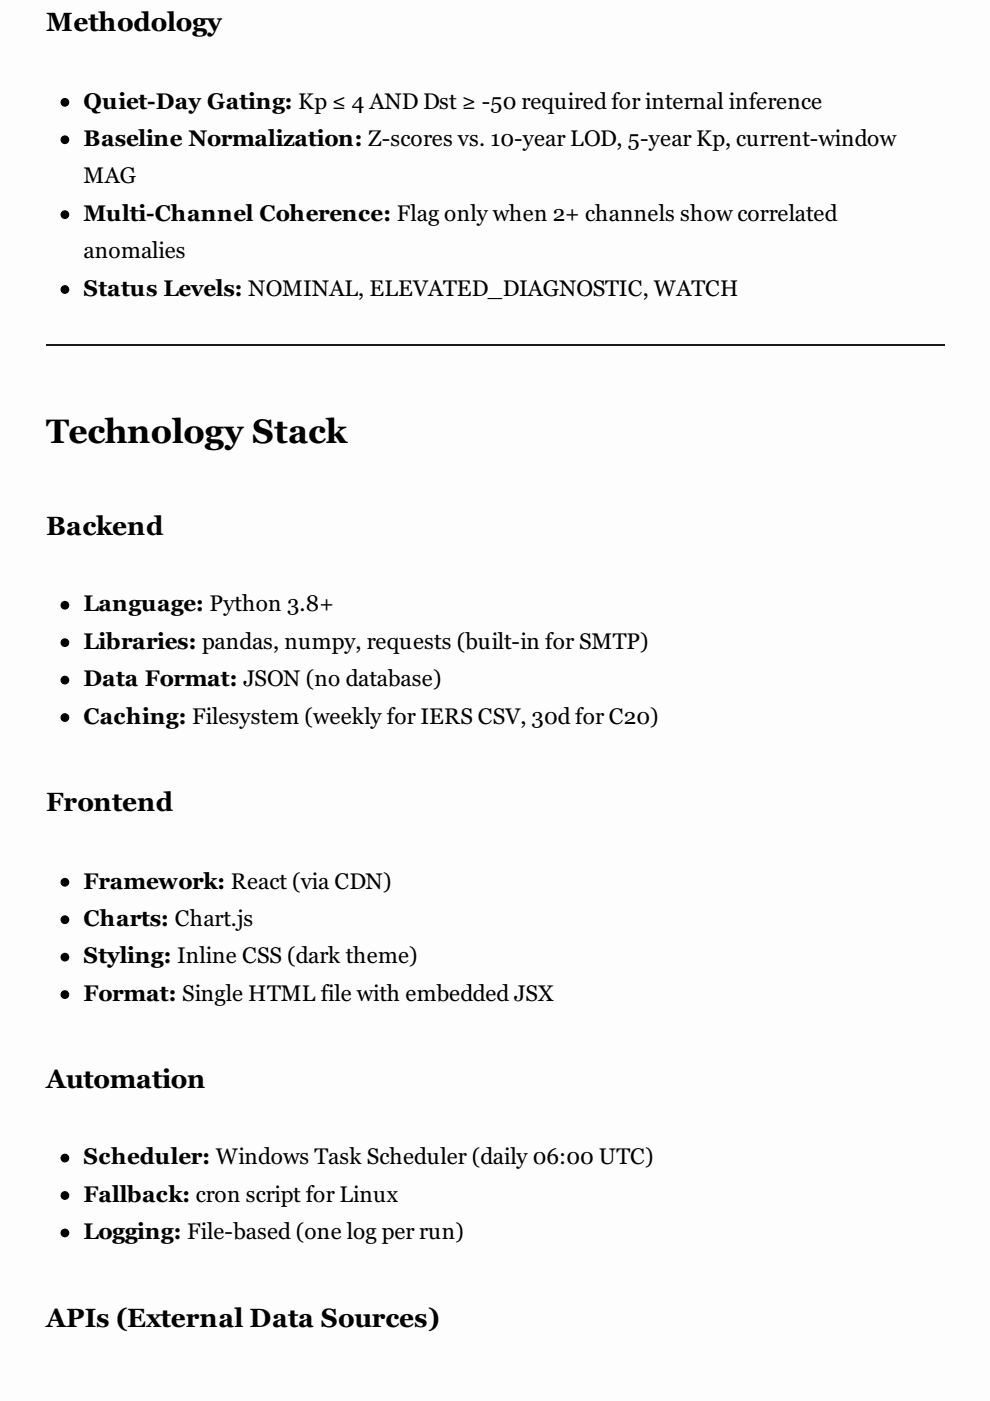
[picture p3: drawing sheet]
<svg xmlns="http://www.w3.org/2000/svg" width="210mm" height="297mm" viewBox="0 0 210 297" stroke-linecap="round" stroke-linejoin="round" font-family="sans-serif">
<defs><g id="words">
<text font-size="7.1" x="9.8" y="93.9">Technology Stack</text>
<g font-size="5.6">
<text x="9.8" y="6.6">Methodology</text>
<text x="9.8" y="113.5">Backend</text>
<text x="9.8" y="172">Frontend</text>
<text x="9.8" y="230.7">Automation</text>
<text x="9.8" y="281.3">APIs (External Data Sources)</text>
</g>
<g font-size="4.8">
<text x="17.7" y="23">Quiet-Day Gating: Kp ≤ 4 AND Dst ≥ -50 required for internal inference</text>
<text x="17.7" y="31">Baseline Normalization: Z-scores vs. 10-year LOD, 5-year Kp, current-window</text>
<text x="17.7" y="38.9">MAG</text>
<text x="17.7" y="46.8">Multi-Channel Coherence: Flag only when 2+ channels show correlated</text>
<text x="17.7" y="54.8">anomalies</text>
<text x="17.7" y="62.7">Status Levels: NOMINAL, ELEVATED_DIAGNOSTIC, WATCH</text>
<text x="17.7" y="129.6">Language: Python 3.8+</text>
<text x="17.7" y="137.6">Libraries: pandas, numpy, requests (built-in for SMTP)</text>
<text x="17.7" y="145.5">Data Format: JSON (no database)</text>
<text x="17.7" y="153.5">Caching: Filesystem (weekly for IERS CSV, 30d for C20)</text>
<text x="17.7" y="188.4">Framework: React (via CDN)</text>
<text x="17.7" y="196.3">Charts: Chart.js</text>
<text x="17.7" y="204.3">Styling: Inline CSS (dark theme)</text>
<text x="17.7" y="212.2">Format: Single HTML file with embedded JSX</text>
<text x="17.7" y="246.9">Scheduler: Windows Task Scheduler (daily 06:00 UTC)</text>
<text x="17.7" y="254.8">Fallback: cron script for Linux</text>
<text x="17.7" y="262.7">Logging: File-based (one log per run)</text>
</g>
</g></defs>
<path d="M0 0h209.8v296.9h-209.8z" fill="#fdfdfd"/>
<path d="M9.8 73.2h190.5" fill="none" stroke="#1a1a1a" stroke-width=".26"/>
<g fill="#000" stroke="#000" stroke-width=".26">
<circle cx="13.8" cy="21.7" r=".79"/>
<circle cx="13.8" cy="29.6" r=".79"/>
<circle cx="13.8" cy="45.5" r=".79"/>
<circle cx="13.8" cy="61.4" r=".79"/>
<circle cx="13.8" cy="128.3" r=".79"/>
<circle cx="13.8" cy="136.3" r=".79"/>
<circle cx="13.8" cy="152.1" r=".79"/>
<circle cx="13.8" cy="144.2" r=".79"/>
<circle cx="13.8" cy="195" r=".79"/>
<circle cx="13.8" cy="187.1" r=".79"/>
<circle cx="13.8" cy="210.9" r=".79"/>
<circle cx="13.8" cy="202.9" r=".79"/>
<circle cx="13.8" cy="245.5" r=".79"/>
<circle cx="13.8" cy="253.5" r=".79"/>
<circle cx="13.8" cy="261.4" r=".79"/>
</g>
<use href="#words"/>
</svg>
